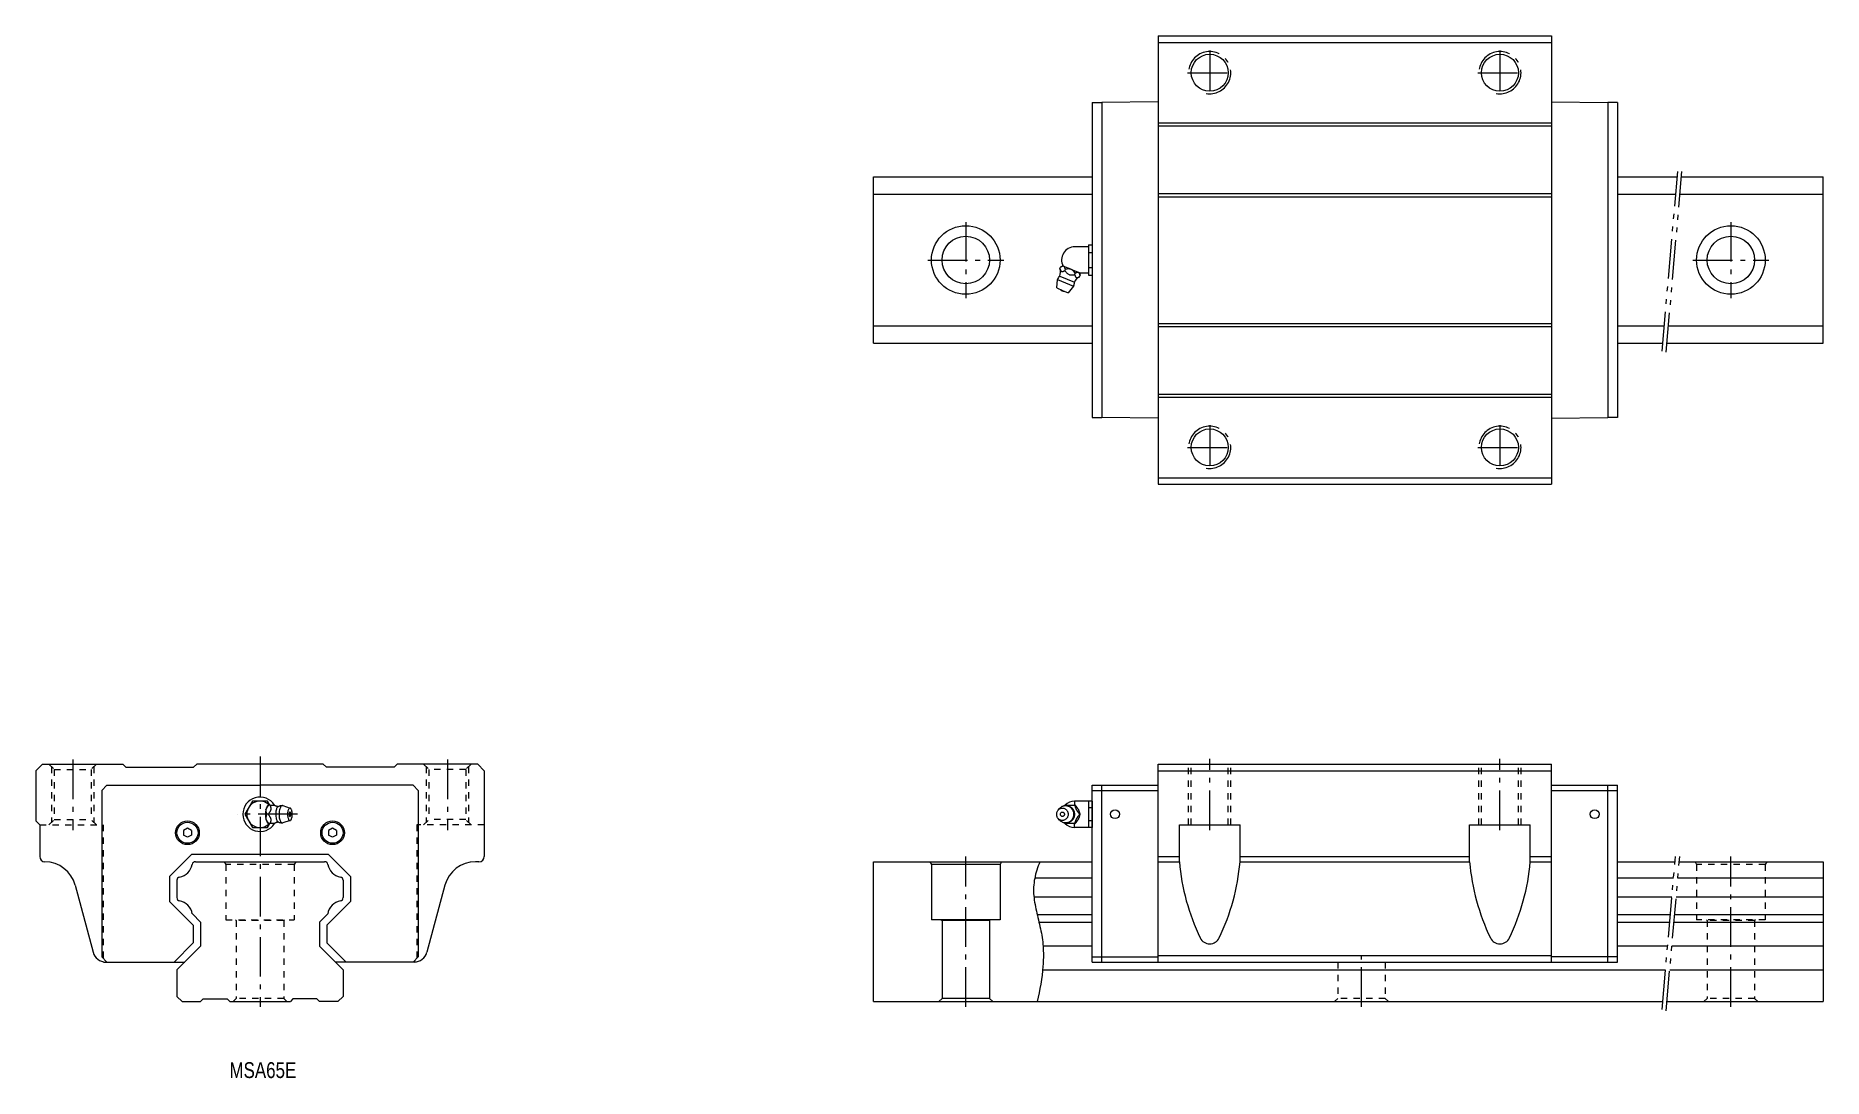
# Model space of a CAD drawing. Header units: inches. Extents: x -85 to 593, y -29 to 366.
import ezdxf

# ---------------------------------------------------------------- set-up
doc = ezdxf.new("R2010")
doc.units = ezdxf.units.IN
for name, pattern in [('CENTER', [22.8, 15, -3, 1.8, -3]), ('DASHED', [4.8, 2.4, -2.4]), ('PHANTOM', [27.6, 15, -3, 1.8, -3, 1.8, -3])]:
    doc.linetypes.add(name, pattern=pattern)
doc.layers.add('MSA45E [1]', color=7, linetype='Continuous', lineweight=0)
doc.styles.add('CK_TEXT_STYLE_0040', font='', dxfattribs={"width": 0.8, "height": 6})
doc.styles.get('CK_TEXT_STYLE_0040').set_extended_font_data('SMOOTH')

msp = doc.modelspace()

# ---------------------------------------------------------------- texts
at = {"layer": 'MSA45E [1]', "color": 4, "lineweight": 0, "insert": (1.08, -22.96), "char_height": 6, "attachment_point": 2, "line_spacing_factor": 0.96, "style": 'CK_TEXT_STYLE_0040'}
msp.add_mtext('MSA65E', dxfattribs=at)

# ---------------------------------------------------------------- linework, layer by layer
at = {"layer": 'MSA45E [1]', "color": 4, "linetype": 'Continuous', "lineweight": 0}
for p, q in [((340.46, 366.07), (489.46, 366.07)), ((340.46, 366.07), (340.46, 196.07)), ((489.46, 366.07), (489.46, 196.07)), ((340.46, 363.57), (489.46, 363.57)), ((315.46, 340.77), (319.06, 340.77)), ((315.46, 340.77), (315.46, 221.37)), ((340.46, 341.07), (319.06, 340.77)), ((319.06, 340.77), (319.06, 221.37)), ((489.46, 341.07), (510.86, 340.77)), ((514.46, 340.77), (510.86, 340.77)), ((510.86, 340.77), (510.86, 221.37)), ((514.46, 340.77), (514.46, 221.37)), ((340.46, 333.07), (489.46, 333.07)), ((340.46, 331.87), (489.46, 331.87)), ((232.5, 249.57), (232.5, 312.57)), ((232.5, 312.57), (315.46, 312.57)), ((514.46, 312.57), (537.18, 312.57)), ((538.79, 312.57), (592.5, 312.57)), ((592.5, 249.57), (592.5, 312.57)), ((232.5, 306.07), (315.46, 306.07)), ((340.46, 306.27), (489.46, 306.27)), ((340.46, 305.07), (489.46, 305.07)), ((514.46, 306.07), (536.61, 306.07)), ((538.22, 306.07), (592.5, 306.07)), ((313.97, 286.07, 0), (308.81, 286.07, 0)), ((313.97, 286.84), (315.46, 286.84)), ((313.97, 286.84), (313.97, 275.3)), ((315.46, 286.84), (315.46, 275.3)), ((514.46, 286.84), (514.46, 275.3)), ((303.17, 277.82, -0.2), (303.4, 278.37, -0.2)), ((304.58, 278.69, -0.2), (304.18, 278.86, -0.2)), ((304.58, 278.69, -0.2), (304.65, 278.66, -0.2)), ((307.34, 277.55, -0.2), (304.65, 278.66, -0.2)), ((313.97, 283.96), (315.46, 283.96)), ((313.97, 278.18), (315.46, 278.18)), ((301.96, 270.47, -0.2), (302.26, 273.7, -0.2)), ((302.26, 273.7, -0.2), (305.31, 272.44, -0.2)), ((303.11, 274.97, -0.2), (305.89, 273.82, -0.2)), ((305.03, 277.04, -0.2), (305.26, 277.6, -0.2)), ((305.31, 272.44, -0.2), (308.36, 271.17, -0.2)), ((305.89, 273.82, -0.2), (308.66, 272.67, -0.2)), ((308.36, 271.17, -0.2), (306.3, 268.67, -0.2)), ((307.34, 277.55, -0.2), (307.49, 277.49, -0.2)), ((310.18, 276.37, -0.2), (307.49, 277.49, -0.2)), ((308.77, 275.5, -0.2), (309, 276.05, -0.2)), ((310.18, 276.37, -0.2), (310.26, 276.34, -0.2)), ((310.65, 276.18, -0.2), (310.26, 276.34, -0.2)), ((310.63, 274.72, -0.2), (310.86, 275.28, -0.2)), ((313.97, 276.07, 0), (310.67, 276.07, 0)), ((313.97, 275.3), (315.46, 275.3)), ((301.96, 270.47, -0.2), (304.13, 269.57, -0.2)), ((304.13, 269.57, -0.2), (306.3, 268.67, -0.2)), ((232.5, 256.07), (315.46, 256.07)), ((340.46, 257.07), (489.46, 257.07)), ((340.46, 255.87), (489.46, 255.87)), ((514.46, 256.07), (532.24, 256.07)), ((533.85, 256.07), (592.5, 256.07)), ((232.5, 249.57), (315.46, 249.57)), ((514.46, 249.57), (531.67, 249.57)), ((533.28, 249.57), (592.5, 249.57)), ((340.46, 230.27), (489.46, 230.27)), ((340.46, 229.07), (489.46, 229.07)), ((315.46, 221.37), (319.06, 221.37)), ((340.46, 221.07), (319.06, 221.37)), ((489.46, 221.07), (510.86, 221.37)), ((514.46, 221.37), (510.86, 221.37)), ((340.46, 198.57), (489.46, 198.57)), ((340.46, 196.07), (489.46, 196.07)), ((-82.5, 90), (-85, 87.5)), ((-82.5, 90), (-52, 90)), ((-52, 90), (-50.8, 88.8)), ((-50.8, 88.8), (-25.2, 88.8)), ((-24, 90), (-25.2, 88.8)), ((24, 90), (-24, 90)), ((24, 90), (25.2, 88.8)), ((50.8, 88.8), (25.2, 88.8)), ((52, 90), (50.8, 88.8)), ((82.5, 90), (52, 90)), ((85, 87.5), (82.5, 90)), ((340.46, 15), (340.46, 90)), ((340.46, 90), (489.46, 90)), ((489.46, 15), (489.46, 90)), ((-85, 87.5), (-85, 68.5)), ((-60, 80), (-58, 82)), ((-58, 82), (0, 82)), ((58, 82), (0, 82)), ((60, 80), (58, 82)), ((85, 87.5), (85, 55)), ((315.46, 82), (340.46, 82)), ((315.46, 15), (315.46, 82)), ((319.06, 15), (319.06, 82)), ((340.46, 87.5), (489.46, 87.5)), ((489.46, 82), (514.46, 82)), ((510.86, 15), (510.86, 82)), ((514.46, 15), (514.46, 82)), ((-60, 80), (-60, 17)), ((-2.89, 75.99, -10.15), (-5.77, 71, -10.15)), ((2.9, 75.99, -10.16), (-2.89, 75.99, -10.16)), ((3.76, 74.48, -9.81), (2.9, 75.99, -10.16)), ((60, 80), (60, 17)), ((315.46, 76), (308.73, 76)), ((308.73, 76), (308.73, 74.49, 3.58)), ((313.97, 76), (313.97, 66)), ((315.46, 80), (340.46, 80)), ((315.46, 76), (315.46, 66)), ((489.46, 80), (514.46, 80)), ((-85, 68.5), (-83.5, 67)), ((-5.77, 71, -10.15), (-2.89, 65.99, -10.16)), ((2.22, 72.68), (2.25, 72.82)), ((2.25, 69.18), (2.22, 69.32)), ((3.22, 74.5), (3.31, 74.5)), ((3.87, 74.5), (3.31, 74.5)), ((3.87, 74.5), (5.51, 74.5)), ((8.64, 74.27), (11.45, 73.33)), ((11.45, 68.67), (8.64, 67.72)), ((302.52, 72.58, 10.72), (303.06, 73.22, 10.72)), ((303.06, 68.78, 10.72), (302.52, 69.42, 10.72)), ((305.03, 74.5, 10.72), (308.77, 74.5, 10.72)), ((308.77, 74.5, 10.72), (309, 74.5, 10.72)), ((310.18, 72.82, 10.72), (310.26, 72.68, 10.72)), ((310.26, 69.32, 10.72), (310.18, 69.18, 10.72)), ((310.63, 71, 10.72), (310.86, 71, 10.72)), ((315.46, 73.45, 4.36), (313.97, 73.45, 4.36)), ((315.46, 68.53, 4.35), (313.97, 68.53, 4.35)), ((-83.5, 67), (-83.5, 55)), ((-27.5, 65.73), (-29, 64.87)), ((-29, 64.87), (-29, 63.13)), ((-27.5, 62.27), (-29, 63.13)), ((-26, 64.87), (-27.5, 65.73)), ((-26, 63.13), (-27.5, 62.27)), ((-26, 64.87), (-26, 63.13)), ((-2.89, 65.99, -10.16), (2.89, 66, -10.15)), ((2.89, 66, -10.15), (3.76, 67.51, -9.81)), ((3.31, 67.5), (3.22, 67.5)), ((3.87, 67.5), (3.31, 67.5)), ((5.5, 67.5), (3.87, 67.5)), ((27.5, 65.73), (26, 64.87)), ((26, 64.87), (26, 63.13)), ((27.5, 62.27), (26, 63.13)), ((29, 64.87), (27.5, 65.73)), ((29, 63.13), (27.5, 62.27)), ((29, 64.87), (29, 63.13)), ((308.77, 67.5, 10.72), (305.03, 67.5, 10.72)), ((308.73, 66), (308.73, 67.51, 3.58)), ((315.46, 66), (308.73, 66)), ((308.77, 67.5, 10.72), (309, 67.5, 10.72)), ((348.46, 53), (348.46, 67)), ((348.46, 67), (371.46, 67)), ((371.46, 53), (371.46, 67)), ((458.46, 67), (481.46, 67)), ((458.46, 53), (458.46, 67)), ((481.46, 53), (481.46, 67)), ((-25.91, 55.8), (-34.3, 47.41)), ((25.91, 55.8), (-25.91, 55.8)), ((25.91, 55.8), (34.3, 47.41)), ((340.46, 55), (348.46, 55)), ((371.46, 55), (458.46, 55)), ((481.46, 55), (489.46, 55)), ((-24.41, 53), (24.5, 53)), ((83, 53), (81.66, 53)), ((232.5, 0), (232.5, 53)), ((232.5, 53), (315.46, 53)), ((253.92, 53), (254.5, 52)), ((254.5, 52), (254.5, 31)), ((280.5, 52), (254.5, 52)), ((281.08, 53), (280.5, 52)), ((280.5, 52), (280.5, 31)), ((340.46, 53), (348.46, 53)), ((371.46, 53), (458.46, 53)), ((481.46, 53), (489.46, 53)), ((514.46, 53), (536.31, 53)), ((537.91, 53), (592.5, 53)), ((592.5, 53), (592.5, 0)), ((-70.07, 44.11), (-63.26, 18.71)), ((-34.3, 47.41), (-34.3, 37.94)), ((-31.5, 46), (-31.5, 39.4)), ((31.5, 46), (31.5, 39.4)), ((34.3, 47.41), (34.3, 37.94)), ((70.07, 44.11), (63.26, 18.71)), ((293.66, 46.89), (315.46, 46.89)), ((514.46, 46.89), (535.77, 46.89)), ((537.38, 46.89), (592.5, 46.89)), ((-34.3, 37.94), (-25.3, 28.94)), ((34.3, 37.94), (25.3, 28.94)), ((293.33, 39.69), (315.46, 39.69)), ((514.46, 39.69), (535.14, 39.69)), ((536.75, 39.69), (592.5, 39.69)), ((-25.65, 33.25), (-22.5, 30.1)), ((-25.3, 28.94), (-25.3, 22.3)), ((-22.5, 30.1), (-22.5, 21)), ((25.65, 33.25), (22.5, 30.1)), ((22.5, 30.1), (22.5, 21)), ((25.3, 28.94), (25.3, 22.3)), ((280.5, 31), (254.5, 31)), ((258.2, 31), (258.5, 30.7)), ((258.5, 30.7), (258.5, 1.2)), ((276.5, 30.7), (258.5, 30.7)), ((276.8, 31), (276.5, 30.7)), ((276.5, 30.7), (276.5, 1.2)), ((294.54, 33.06), (315.46, 33.06)), ((295.24, 30.14), (315.46, 30.14)), ((514.46, 33.06), (534.56, 33.06)), ((514.46, 30.14), (534.31, 30.14)), ((535.91, 30.14), (592.5, 30.14)), ((536.17, 33.06), (592.5, 33.06)), ((-32.6, 15), (-25.3, 22.3)), ((-22.5, 21), (-31.5, 12)), ((22.5, 21), (31.5, 12)), ((32.6, 15), (25.3, 22.3)), ((296.78, 21.1), (315.46, 21.1)), ((514.46, 21.1), (533.52, 21.1)), ((535.12, 21.1), (592.5, 21.1)), ((-60, 17), (-58, 15)), ((-59.3, 15), (-28.5, 15)), ((-58.43, 15), (-42.15, 15)), ((59.3, 15), (28.5, 15)), ((58.43, 15), (42.15, 15)), ((60, 17), (58, 15)), ((315.46, 17), (340.46, 17)), ((315.46, 15), (514.46, 15)), ((340.46, 17.5), (489.46, 17.5)), ((514.46, 17), (489.46, 17)), ((-31.5, 12), (-31.5, 2)), ((31.5, 12), (31.5, 2)), ((296.64, 12), (532.72, 12)), ((534.33, 12), (592.5, 12)), ((-31.5, 2), (-29.5, 0)), ((-29.5, 0), (-22.5, 0)), ((-21.5, 1), (-22.5, 0)), ((-21.5, 1), (-12.5, 1)), ((-12.5, 1), (-11.5, 0)), ((-11.5, 0), (11.5, 0)), ((12.5, 1), (11.5, 0)), ((21.5, 1), (12.5, 1)), ((21.5, 1), (22.5, 0)), ((29.5, 0), (22.5, 0)), ((31.5, 2), (29.5, 0)), ((232.5, 0), (531.67, 0)), ((258.5, 1.2), (257.3, 0)), ((276.5, 1.2), (258.5, 1.2)), ((277.7, 0), (276.5, 1.2)), ((533.28, 0), (592.5, 0))]:
    msp.add_line(p, q, dxfattribs=at)
at = {"layer": 'MSA45E [1]', "color": 253, "linetype": 'CENTER', "lineweight": 0}
for p, q in [((359.96, 360.47), (359.96, 343.67)), ((469.96, 360.47), (469.96, 343.67)), ((351.56, 352.07), (368.36, 352.07)), ((461.56, 352.07), (478.36, 352.07)), ((267.5, 295.47), (267.5, 266.67)), ((557.5, 295.47), (557.5, 266.67)), ((253.1, 281.07), (281.9, 281.07)), ((543.1, 281.07), (571.9, 281.07)), ((359.96, 218.47), (359.96, 201.67)), ((469.96, 218.47), (469.96, 201.67)), ((351.56, 210.07), (368.36, 210.07)), ((461.56, 210.07), (478.36, 210.07)), ((-71, 91.79), (-71, 65)), ((0, 92.88), (0, -2)), ((71, 91.79), (71, 65)), ((359.96, 65), (359.96, 92)), ((469.96, 65), (469.96, 92)), ((14.24, 71), (-8.57, 71)), ((267.5, -2), (267.5, 55)), ((557.5, -2), (557.5, 55)), ((417.5, -2), (417.5, 17.5))]:
    msp.add_line(p, q, dxfattribs=at)
at = {"layer": 'MSA45E [1]', "color": 253, "linetype": 'PHANTOM', "lineweight": 0}
for p, q in [((531.41, 246.53), (537.36, 314.57)), ((532.98, 246.14), (538.96, 314.57)), ((531.41, -3.04), (536.48, 55)), ((532.98, -3.43), (538.09, 55))]:
    msp.add_line(p, q, dxfattribs=at)
at = {"layer": 'MSA45E [1]', "color": 253, "linetype": 'DASHED', "lineweight": 0}
for p, q in [((-80, 90), (-78, 88)), ((-79, 89), (-79, 68)), ((-62, 90), (-64, 88)), ((-63, 89), (-63, 68)), ((62, 90), (64, 88)), ((63, 89), (63, 68)), ((80, 90), (78, 88)), ((79, 89), (79, 68)), ((351.96, 67), (351.96, 90)), ((352.96, 67), (352.96, 90)), ((366.96, 67), (366.96, 90)), ((367.96, 67), (367.96, 90)), ((461.96, 67), (461.96, 90)), ((462.96, 67), (462.96, 90)), ((476.96, 67), (476.96, 90)), ((477.96, 67), (477.96, 90)), ((-78, 88), (-78, 69)), ((-78, 88), (-64, 88)), ((-64, 88), (-64, 69)), ((64, 88), (64, 69)), ((78, 88), (64, 88)), ((78, 88), (78, 69)), ((-80, 67), (-78, 69)), ((-78, 69), (-64, 69)), ((-62, 67), (-64, 69)), ((62, 67), (64, 69)), ((78, 69), (64, 69)), ((80, 67), (78, 69)), ((302.16, 71, 10.72), (301.96, 71, 10.72)), ((-83.5, 67), (-59.5, 67)), ((-59.5, 67), (-59.5, 15.12)), ((59.5, 67), (59.5, 15.12)), ((85, 67), (59.5, 67)), ((-13.58, 53), (-13, 52)), ((-13.58, 53), (-13, 52)), ((13, 52), (-13, 52)), ((-13, 52), (-13, 31)), ((13.58, 53), (13, 52)), ((13.58, 53), (13, 52)), ((13, 52), (13, 31)), ((543.92, 53), (544.5, 52)), ((544.5, 52), (544.5, 31)), ((570.5, 52), (544.5, 52)), ((571.08, 53), (570.5, 52)), ((570.5, 52), (570.5, 31)), ((-13, 31), (13, 31)), ((-9.3, 31), (-9, 30.7)), ((-9.3, 31), (-9, 30.7)), ((9, 30.7), (-9, 30.7)), ((-9, 30.7), (-9, 1.2)), ((9.3, 31), (9, 30.7)), ((9.3, 31), (9, 30.7)), ((9, 30.7), (9, 1.2)), ((570.5, 31), (544.5, 31)), ((548.2, 31), (548.5, 30.7)), ((548.5, 30.7), (548.5, 1.2)), ((566.5, 30.7), (548.5, 30.7)), ((566.8, 31), (566.5, 30.7)), ((566.5, 30.7), (566.5, 1.2)), ((408.5, 15), (408.5, 1.2)), ((426.5, 15), (426.5, 1.2)), ((-9, 1.2), (-10.2, 0)), ((9, 1.2), (-9, 1.2)), ((10.2, 0), (9, 1.2)), ((408.5, 1.2), (407.3, 0)), ((426.5, 1.2), (408.5, 1.2)), ((427.7, 0), (426.5, 1.2)), ((548.5, 1.2), (547.3, 0)), ((566.5, 1.2), (548.5, 1.2)), ((567.7, 0), (566.5, 1.2))]:
    msp.add_line(p, q, dxfattribs=at)
at = {"layer": 'MSA45E [1]', "color": 4, "linetype": 'Continuous', "lineweight": 0}
for points in [[(303.17, 277.82), (303.2, 277.73), (303.23, 277.64), (303.26, 277.55), (303.3, 277.47), (303.33, 277.38), (303.37, 277.3), (303.4, 277.22), (303.44, 277.14), (303.48, 277.07), (303.51, 277.02), (303.54, 276.98), (303.56, 276.94), (303.59, 276.91), (303.63, 276.87), (303.66, 276.84), (303.69, 276.81), (303.73, 276.78), (303.76, 276.76), (303.8, 276.74), (303.84, 276.73), (303.89, 276.71), (303.93, 276.71), (303.97, 276.7), (304.02, 276.7), (304.07, 276.7), (304.11, 276.7), (304.16, 276.71), (304.25, 276.73), (304.35, 276.76), (304.45, 276.79), (304.54, 276.82), (304.64, 276.86), (304.74, 276.91), (304.84, 276.95), (304.94, 277), (305.03, 277.04)], [(304.58, 278.69), (304.55, 278.7), (304.52, 278.71), (304.48, 278.71), (304.45, 278.72), (304.41, 278.72), (304.38, 278.72), (304.34, 278.72), (304.31, 278.71), (304.27, 278.71), (304.18, 278.69), (304.08, 278.66), (303.99, 278.63), (303.89, 278.59), (303.79, 278.55), (303.69, 278.51), (303.59, 278.46), (303.5, 278.42), (303.4, 278.37)], [(305.03, 277.04), (305.19, 276.85), (305.35, 276.66), (305.51, 276.46), (305.68, 276.28), (305.85, 276.1), (306.03, 275.94), (306.23, 275.79), (306.43, 275.67), (306.65, 275.56), (306.87, 275.49), (307.1, 275.44), (307.34, 275.41), (307.57, 275.4), (307.81, 275.41), (308.05, 275.42), (308.29, 275.45), (308.53, 275.47), (308.77, 275.5)], [(307.34, 277.55), (307.28, 277.57), (307.22, 277.59), (307.15, 277.61), (307.09, 277.62), (307.03, 277.64), (306.96, 277.65), (306.9, 277.66), (306.83, 277.67), (306.76, 277.67), (306.6, 277.68), (306.43, 277.69), (306.26, 277.69), (306.1, 277.68), (305.93, 277.67), (305.76, 277.65), (305.6, 277.63), (305.43, 277.62), (305.26, 277.6)], [(309, 276.05), (308.91, 276.16), (308.82, 276.28), (308.73, 276.39), (308.63, 276.5), (308.54, 276.61), (308.45, 276.72), (308.35, 276.82), (308.25, 276.93), (308.15, 277.03), (308.08, 277.08), (308.02, 277.14), (307.95, 277.2), (307.88, 277.25), (307.81, 277.3), (307.74, 277.35), (307.67, 277.39), (307.59, 277.44), (307.52, 277.47), (307.51, 277.48), (307.51, 277.48), (307.51, 277.48), (307.51, 277.48), (307.5, 277.48), (307.5, 277.48), (307.5, 277.48), (307.49, 277.49), (307.49, 277.49)], [(308.77, 275.5), (308.8, 275.41), (308.83, 275.32), (308.86, 275.23), (308.9, 275.15), (308.93, 275.06), (308.97, 274.98), (309, 274.9), (309.04, 274.82), (309.08, 274.75), (309.11, 274.7), (309.14, 274.66), (309.17, 274.62), (309.2, 274.59), (309.23, 274.55), (309.26, 274.52), (309.29, 274.49), (309.33, 274.46), (309.36, 274.44), (309.4, 274.42), (309.44, 274.41), (309.49, 274.39), (309.53, 274.39), (309.57, 274.38), (309.62, 274.38), (309.67, 274.38), (309.71, 274.38), (309.76, 274.39), (309.85, 274.41), (309.95, 274.44), (310.05, 274.47), (310.14, 274.5), (310.24, 274.54), (310.34, 274.59), (310.44, 274.63), (310.54, 274.68), (310.63, 274.72)], [(310.18, 276.37), (310.12, 276.39), (310.06, 276.4), (310, 276.4), (309.94, 276.4), (309.88, 276.39), (309.81, 276.38), (309.75, 276.36), (309.68, 276.34), (309.61, 276.32), (309.55, 276.29), (309.48, 276.27), (309.41, 276.24), (309.34, 276.21), (309.27, 276.18), (309.2, 276.15), (309.14, 276.12), (309.07, 276.08), (309, 276.05)], [(2.22, 72.68), (2.18, 72.47), (2.15, 72.27), (2.12, 72.07), (2.1, 71.88), (2.08, 71.69), (2.07, 71.5), (2.06, 71.33), (2.06, 71.16), (2.05, 71), (2.05, 71), (2.06, 70.83), (2.06, 70.67), (2.07, 70.49), (2.08, 70.31), (2.1, 70.12), (2.12, 69.92), (2.15, 69.72), (2.18, 69.52), (2.22, 69.32)], [(2.22, 72.68), (2.21, 72.62), (2.2, 72.56), (2.2, 72.51), (2.2, 72.45), (2.19, 72.39), (2.19, 72.34), (2.2, 72.28), (2.2, 72.23), (2.21, 72.17), (2.22, 72.04), (2.25, 71.9), (2.28, 71.77), (2.32, 71.64), (2.36, 71.51), (2.4, 71.38), (2.45, 71.25), (2.49, 71.12), (2.54, 71)], [(2.54, 71), (2.51, 70.91), (2.48, 70.82), (2.44, 70.73), (2.41, 70.64), (2.38, 70.55), (2.35, 70.46), (2.33, 70.37), (2.3, 70.28), (2.28, 70.19), (2.25, 70.1), (2.23, 70), (2.22, 69.91), (2.21, 69.81), (2.2, 69.72), (2.19, 69.62), (2.2, 69.52), (2.2, 69.42), (2.22, 69.32)], [(3.31, 74.5), (3.23, 74.39), (3.14, 74.28), (3.05, 74.17), (2.96, 74.06), (2.88, 73.95), (2.79, 73.83), (2.71, 73.72), (2.64, 73.61), (2.56, 73.49), (2.52, 73.42), (2.48, 73.35), (2.44, 73.28), (2.4, 73.21), (2.37, 73.14), (2.33, 73.06), (2.3, 72.99), (2.28, 72.91), (2.26, 72.84), (2.26, 72.84), (2.26, 72.84), (2.25, 72.83), (2.25, 72.83), (2.25, 72.83), (2.25, 72.82), (2.25, 72.82), (2.25, 72.82), (2.25, 72.82)], [(3.09, 74.4), (2.96, 74.31), (2.84, 74.19), (2.73, 74.04), (2.63, 73.87), (2.53, 73.68), (2.45, 73.47), (2.37, 73.26), (2.31, 73.04), (2.25, 72.82)], [(2.25, 69.18), (2.28, 69.08), (2.32, 68.98), (2.36, 68.88), (2.4, 68.78), (2.45, 68.68), (2.51, 68.59), (2.57, 68.49), (2.63, 68.4), (2.69, 68.31), (2.75, 68.22), (2.82, 68.12), (2.89, 68.03), (2.96, 67.94), (3.03, 67.85), (3.1, 67.76), (3.17, 67.67), (3.24, 67.59), (3.31, 67.5)], [(2.25, 69.18), (2.31, 68.95), (2.37, 68.73), (2.45, 68.52), (2.53, 68.32), (2.63, 68.13), (2.73, 67.96), (2.84, 67.81), (2.96, 67.68), (3.09, 67.59)], [(3.07, 74.4), (3.08, 74.4), (3.08, 74.41), (3.09, 74.41), (3.09, 74.41), (3.1, 74.41), (3.1, 74.42), (3.11, 74.42), (3.12, 74.42), (3.12, 74.43), (3.13, 74.43), (3.13, 74.43), (3.13, 74.43), (3.14, 74.44), (3.14, 74.44), (3.15, 74.44), (3.15, 74.45), (3.16, 74.45), (3.16, 74.45), (3.17, 74.46), (3.17, 74.46), (3.18, 74.46), (3.18, 74.46), (3.18, 74.47), (3.19, 74.47), (3.19, 74.47), (3.2, 74.48), (3.2, 74.48), (3.2, 74.48), (3.21, 74.49), (3.21, 74.49), (3.21, 74.49), (3.22, 74.49), (3.22, 74.5), (3.23, 74.5), (3.23, 74.5), (3.23, 74.51)], [(6.98, 67.99), (6.97, 67.99), (6.96, 67.99), (6.95, 67.99), (6.94, 67.99), (6.93, 67.99), (6.92, 67.99), (6.91, 67.99), (6.9, 67.99), (6.89, 67.99), (6.84, 67.98), (6.79, 67.98), (6.75, 67.98), (6.7, 67.97), (6.65, 67.96), (6.6, 67.95), (6.55, 67.94), (6.51, 67.93), (6.46, 67.92), (6.42, 67.91), (6.37, 67.9), (6.33, 67.89), (6.29, 67.88), (6.24, 67.86), (6.2, 67.85), (6.16, 67.84), (6.12, 67.82), (6.08, 67.81), (6.04, 67.79), (6, 67.78), (5.97, 67.76), (5.93, 67.74), (5.89, 67.73), (5.86, 67.71), (5.83, 67.69), (5.79, 67.68), (5.76, 67.66), (5.73, 67.64), (5.7, 67.62), (5.67, 67.61), (5.64, 67.59), (5.61, 67.57), (5.58, 67.55), (5.56, 67.54), (5.53, 67.52), (5.51, 67.5), (5.51, 67.5), (5.51, 67.5), (5.5, 67.5), (5.5, 67.5), (5.5, 67.5), (5.5, 67.49), (5.5, 67.49), (5.5, 67.49), (5.49, 67.49)], [(5.5, 74.5), (5.52, 74.49), (5.53, 74.48), (5.54, 74.47), (5.56, 74.46), (5.57, 74.45), (5.59, 74.44), (5.6, 74.43), (5.62, 74.42), (5.63, 74.41), (5.66, 74.39), (5.69, 74.37), (5.73, 74.35), (5.76, 74.34), (5.79, 74.32), (5.83, 74.3), (5.86, 74.28), (5.9, 74.26), (5.93, 74.25), (5.97, 74.23), (6.01, 74.21), (6.05, 74.2), (6.1, 74.18), (6.14, 74.17), (6.18, 74.15), (6.22, 74.14), (6.27, 74.12), (6.31, 74.11), (6.36, 74.1), (6.4, 74.08), (6.45, 74.07), (6.5, 74.06), (6.55, 74.05), (6.59, 74.04), (6.64, 74.03), (6.69, 74.03), (6.74, 74.02), (6.77, 74.02), (6.8, 74.01), (6.83, 74.01), (6.85, 74.01), (6.88, 74.01), (6.91, 74.01), (6.94, 74), (6.97, 74), (7, 74)], [(6.82, 73.91), (6.62, 73.73), (6.5, 73.57), (6.41, 73.41), (6.3, 73.18), (6.2, 72.88), (6.1, 72.52), (6.03, 72.13), (5.98, 71.74), (5.95, 71.41), (5.94, 71.1), (5.94, 71), (5.94, 71), (5.96, 70.45), (5.99, 70.11), (6.06, 69.69), (6.13, 69.34), (6.21, 69.06), (6.32, 68.76), (6.42, 68.56), (6.54, 68.37), (6.65, 68.23), (6.77, 68.11), (6.82, 68.08)], [(6.81, 73.91), (6.82, 73.91), (6.82, 73.91), (6.83, 73.92), (6.83, 73.92), (6.84, 73.92), (6.84, 73.92), (6.85, 73.93), (6.85, 73.93), (6.85, 73.93), (6.89, 73.96), (6.93, 73.98), (6.97, 74), (7, 74.02), (7.04, 74.04), (7.08, 74.06), (7.12, 74.08), (7.16, 74.1), (7.2, 74.11), (7.25, 74.13), (7.29, 74.15), (7.33, 74.16), (7.37, 74.17), (7.41, 74.19), (7.45, 74.2), (7.49, 74.21), (7.54, 74.23), (7.58, 74.24), (7.62, 74.25), (7.67, 74.26), (7.71, 74.27), (7.75, 74.27), (7.79, 74.28), (7.84, 74.29), (7.88, 74.29), (7.93, 74.3), (7.97, 74.3), (8.02, 74.31), (8.07, 74.31), (8.11, 74.31), (8.16, 74.32), (8.21, 74.32), (8.26, 74.32), (8.3, 74.31), (8.35, 74.31), (8.4, 74.31), (8.41, 74.31), (8.43, 74.3), (8.45, 74.3), (8.46, 74.3), (8.48, 74.3), (8.5, 74.29), (8.51, 74.29), (8.53, 74.29), (8.54, 74.28)], [(8.54, 67.7), (8.5, 67.7), (8.45, 67.69), (8.41, 67.69), (8.37, 67.69), (8.33, 67.68), (8.29, 67.68), (8.24, 67.68), (8.2, 67.68), (8.16, 67.68), (8.11, 67.68), (8.07, 67.68), (8.02, 67.68), (7.98, 67.69), (7.93, 67.69), (7.88, 67.7), (7.84, 67.7), (7.79, 67.71), (7.75, 67.72), (7.7, 67.73), (7.66, 67.74), (7.61, 67.75), (7.57, 67.76), (7.53, 67.77), (7.49, 67.78), (7.44, 67.79), (7.4, 67.81), (7.36, 67.82), (7.32, 67.84), (7.28, 67.85), (7.24, 67.87), (7.2, 67.88), (7.16, 67.9), (7.12, 67.92), (7.08, 67.94), (7.04, 67.96), (7, 67.98), (6.98, 67.99), (6.96, 68), (6.94, 68.01), (6.91, 68.03), (6.89, 68.04), (6.87, 68.05), (6.85, 68.07), (6.83, 68.08), (6.81, 68.1)], [(8.48, 74.3), (8.27, 74.25), (8.14, 74.18), (8.03, 74.08), (7.93, 73.97), (7.81, 73.79), (7.71, 73.61), (7.59, 73.36), (7.48, 73.04), (7.38, 72.65), (7.3, 72.22), (7.25, 71.8), (7.22, 71.44), (7.21, 71.1), (7.21, 71), (7.21, 71), (7.24, 70.36), (7.27, 70), (7.32, 69.67), (7.4, 69.26), (7.5, 68.91), (7.6, 68.62), (7.71, 68.38), (7.81, 68.2), (7.9, 68.06), (8.02, 67.92), (8.13, 67.83), (8.24, 67.75), (8.37, 67.71), (8.48, 67.7), (8.6, 67.71), (8.64, 67.72)], [(8.64, 74.27), (8.62, 74.28), (8.6, 74.28), (8.58, 74.28), (8.57, 74.29), (8.55, 74.29), (8.53, 74.29), (8.51, 74.3), (8.49, 74.3), (8.48, 74.3)], [(12.24, 71), (12.21, 71.57), (12.18, 71.86), (12.1, 72.24), (12.03, 72.51), (11.94, 72.74), (11.84, 72.94), (11.74, 73.1), (11.65, 73.2), (11.57, 73.27), (11.49, 73.31), (11.38, 73.34), (11.28, 73.34), (11.18, 73.31), (11.09, 73.26), (10.99, 73.16), (10.89, 73.04), (10.79, 72.86), (10.69, 72.62), (10.6, 72.32), (10.52, 71.98), (10.48, 71.64), (10.45, 71.35), (10.44, 71.08), (10.44, 71), (10.44, 71), (10.47, 70.43), (10.5, 70.14), (10.58, 69.75), (10.65, 69.49), (10.74, 69.25), (10.84, 69.05), (10.94, 68.89), (11.02, 68.8), (11.11, 68.73), (11.19, 68.68), (11.3, 68.65), (11.4, 68.65), (11.5, 68.68), (11.59, 68.74), (11.69, 68.84), (11.79, 68.96), (11.89, 69.13), (11.99, 69.37), (12.08, 69.67), (12.16, 70.01), (12.2, 70.35), (12.23, 70.64), (12.24, 70.91), (12.24, 71)], [(11.54, 71.64), (11.44, 71.79), (11.38, 71.82), (11.33, 71.83), (11.27, 71.81), (11.22, 71.76), (11.16, 71.68), (11.11, 71.57), (11.06, 71.38), (11.03, 71.2), (11.02, 71.04), (11.02, 71), (11.02, 71), (11.02, 70.9), (11.03, 70.79), (11.05, 70.68), (11.07, 70.56), (11.1, 70.44), (11.15, 70.33), (11.21, 70.25), (11.27, 70.19), (11.34, 70.17)], [(11.34, 70.17), (11.36, 70.17), (11.39, 70.18), (11.41, 70.19), (11.44, 70.21), (11.46, 70.23), (11.48, 70.25), (11.5, 70.28), (11.52, 70.31), (11.54, 70.35)], [(303.06, 73.22), (303.44, 73.61), (303.64, 73.76), (303.89, 73.92), (304.09, 74.03), (304.33, 74.12), (304.58, 74.2), (304.83, 74.26), (305.04, 74.29), (305.31, 74.3)], [(304.53, 67.8), (304.52, 67.81), (304.51, 67.81), (304.5, 67.82), (304.49, 67.82), (304.48, 67.82), (304.47, 67.83), (304.46, 67.83), (304.45, 67.83), (304.44, 67.84), (304.43, 67.84), (304.43, 67.84), (304.43, 67.84), (304.43, 67.84), (304.43, 67.84), (304.42, 67.84), (304.42, 67.85), (304.42, 67.85), (304.42, 67.85)], [(308.68, 71), (308.68, 70.95), (308.68, 70.9), (308.67, 70.85), (308.67, 70.8), (308.67, 70.75), (308.66, 70.7), (308.66, 70.65), (308.65, 70.6), (308.65, 70.55), (308.64, 70.49), (308.63, 70.44), (308.62, 70.39), (308.61, 70.34), (308.6, 70.28), (308.59, 70.23), (308.58, 70.18), (308.56, 70.13), (308.55, 70.08), (308.53, 70.02), (308.52, 69.97), (308.5, 69.92), (308.48, 69.87), (308.46, 69.82), (308.45, 69.77), (308.43, 69.72), (308.41, 69.67), (308.38, 69.62), (308.36, 69.57), (308.34, 69.53), (308.31, 69.48), (308.29, 69.43), (308.26, 69.38), (308.24, 69.34), (308.21, 69.29), (308.18, 69.24), (308.16, 69.2), (308.13, 69.15), (308.1, 69.11), (308.07, 69.06), (308.04, 69.02), (308, 68.98), (307.97, 68.93), (307.94, 68.89), (307.9, 68.85), (307.87, 68.81), (307.83, 68.77), (307.8, 68.73), (307.76, 68.69), (307.72, 68.65), (307.69, 68.62), (307.65, 68.58), (307.61, 68.54), (307.57, 68.51), (307.53, 68.47), (307.49, 68.44), (307.45, 68.4), (307.41, 68.37), (307.36, 68.34), (307.32, 68.3), (307.28, 68.27), (307.23, 68.24), (307.19, 68.21), (307.15, 68.18), (307.1, 68.16), (307.06, 68.13), (307.01, 68.1), (306.96, 68.08), (306.92, 68.05), (306.87, 68.03), (306.82, 68), (306.77, 67.98), (306.73, 67.96), (306.68, 67.94), (306.63, 67.92), (306.58, 67.9), (306.53, 67.88), (306.48, 67.86), (306.43, 67.84), (306.38, 67.83), (306.33, 67.81), (306.28, 67.8), (306.23, 67.79), (306.18, 67.77), (306.13, 67.76), (306.08, 67.75), (306.03, 67.74), (305.97, 67.73), (305.92, 67.72), (305.87, 67.71), (305.82, 67.71), (305.77, 67.7), (305.72, 67.7), (305.66, 67.69), (305.61, 67.69), (305.56, 67.68), (305.51, 67.68), (305.46, 67.68), (305.4, 67.68), (305.35, 67.68), (305.3, 67.68), (305.25, 67.69), (305.2, 67.69), (305.14, 67.7), (305.09, 67.7), (305.04, 67.71), (304.99, 67.71), (304.94, 67.72), (304.89, 67.73), (304.86, 67.73), (304.83, 67.74), (304.8, 67.74), (304.77, 67.75), (304.73, 67.75), (304.7, 67.76), (304.67, 67.77), (304.64, 67.77), (304.61, 67.78)], [(304.84, 74.27), (304.87, 74.27), (304.9, 74.28), (304.93, 74.28), (304.96, 74.29), (304.99, 74.29), (305.02, 74.29), (305.05, 74.3), (305.08, 74.3), (305.11, 74.3), (305.16, 74.31), (305.22, 74.31), (305.27, 74.31), (305.32, 74.32), (305.37, 74.32), (305.42, 74.32), (305.48, 74.32), (305.53, 74.32), (305.58, 74.31), (305.63, 74.31), (305.68, 74.31), (305.73, 74.3), (305.79, 74.3), (305.84, 74.29), (305.89, 74.28), (305.94, 74.28), (305.99, 74.27), (306.04, 74.26), (306.09, 74.25), (306.14, 74.24), (306.19, 74.22), (306.24, 74.21), (306.29, 74.2), (306.34, 74.18), (306.39, 74.17), (306.44, 74.15), (306.49, 74.14), (306.54, 74.12), (306.59, 74.1), (306.63, 74.08), (306.68, 74.06), (306.73, 74.04), (306.78, 74.02), (306.82, 74), (306.87, 73.97), (306.91, 73.95), (306.96, 73.93), (307, 73.9), (307.05, 73.88), (307.09, 73.85), (307.14, 73.82), (307.18, 73.79), (307.22, 73.77), (307.26, 73.74), (307.31, 73.71), (307.35, 73.68), (307.39, 73.64), (307.43, 73.61), (307.47, 73.58), (307.51, 73.55), (307.55, 73.51), (307.59, 73.48), (307.62, 73.44), (307.66, 73.41), (307.7, 73.37), (307.73, 73.34), (307.77, 73.3), (307.81, 73.26), (307.84, 73.22), (307.87, 73.18), (307.91, 73.14), (307.94, 73.1), (307.97, 73.06), (308, 73.02), (308.03, 72.98), (308.06, 72.94), (308.09, 72.9), (308.12, 72.85), (308.15, 72.81), (308.18, 72.77), (308.21, 72.72), (308.23, 72.68), (308.26, 72.63), (308.28, 72.58), (308.31, 72.54), (308.33, 72.49), (308.35, 72.44), (308.37, 72.4), (308.4, 72.35), (308.42, 72.3), (308.44, 72.25), (308.45, 72.2), (308.47, 72.16), (308.49, 72.11), (308.51, 72.06), (308.52, 72.01), (308.54, 71.96), (308.55, 71.91), (308.57, 71.86), (308.58, 71.8), (308.59, 71.75), (308.6, 71.7), (308.61, 71.65), (308.62, 71.6), (308.63, 71.55), (308.64, 71.49), (308.65, 71.44), (308.65, 71.39), (308.66, 71.34), (308.66, 71.3), (308.67, 71.26), (308.67, 71.22), (308.67, 71.19), (308.67, 71.15), (308.67, 71.11), (308.68, 71.08), (308.68, 71.04), (308.68, 71)], [(304.85, 74.26), (304.87, 74.28), (304.89, 74.31), (304.91, 74.34), (304.93, 74.37), (304.95, 74.39), (304.97, 74.42), (304.99, 74.45), (305.01, 74.47), (305.03, 74.5)], [(308.77, 74.5), (308.8, 74.39), (308.83, 74.28), (308.86, 74.17), (308.9, 74.06), (308.93, 73.95), (308.97, 73.84), (309, 73.73), (309.04, 73.61), (309.08, 73.5), (309.11, 73.43), (309.14, 73.35), (309.17, 73.28), (309.2, 73.21), (309.23, 73.14), (309.26, 73.07), (309.29, 72.99), (309.33, 72.92), (309.36, 72.84), (309.4, 72.77), (309.44, 72.69), (309.49, 72.62), (309.53, 72.54), (309.57, 72.47), (309.62, 72.39), (309.67, 72.32), (309.71, 72.25), (309.76, 72.18), (309.85, 72.04), (309.95, 71.9), (310.05, 71.77), (310.14, 71.64), (310.24, 71.51), (310.34, 71.38), (310.44, 71.25), (310.54, 71.13), (310.63, 71)], [(310.63, 71), (310.55, 70.89), (310.47, 70.78), (310.38, 70.67), (310.3, 70.56), (310.21, 70.45), (310.13, 70.34), (310.04, 70.23), (309.96, 70.11), (309.88, 70), (309.83, 69.93), (309.78, 69.85), (309.73, 69.78), (309.69, 69.71), (309.64, 69.64), (309.6, 69.57), (309.55, 69.49), (309.51, 69.42), (309.47, 69.34), (309.42, 69.27), (309.38, 69.19), (309.35, 69.12), (309.31, 69.04), (309.27, 68.97), (309.24, 68.89), (309.21, 68.82), (309.18, 68.75), (309.15, 68.68), (309.1, 68.54), (309.05, 68.4), (309, 68.27), (308.96, 68.14), (308.92, 68.01), (308.88, 67.88), (308.84, 67.75), (308.81, 67.63), (308.77, 67.5)], [(3.23, 67.49), (3.22, 67.5), (3.22, 67.5), (3.22, 67.5), (3.21, 67.5), (3.21, 67.51), (3.21, 67.51), (3.2, 67.51), (3.2, 67.52), (3.2, 67.52), (3.19, 67.52), (3.19, 67.52), (3.18, 67.53), (3.18, 67.53), (3.18, 67.53), (3.17, 67.54), (3.17, 67.54), (3.16, 67.54), (3.16, 67.54), (3.15, 67.55), (3.15, 67.55), (3.15, 67.55), (3.14, 67.55), (3.14, 67.56), (3.13, 67.56), (3.13, 67.56), (3.12, 67.57), (3.12, 67.57), (3.11, 67.57), (3.11, 67.57), (3.1, 67.58), (3.1, 67.58), (3.09, 67.58), (3.09, 67.59), (3.08, 67.59), (3.08, 67.59), (3.07, 67.59)], [(305.03, 67.5), (305.01, 67.53), (304.99, 67.55), (304.97, 67.58), (304.95, 67.61), (304.93, 67.63), (304.91, 67.66), (304.89, 67.68), (304.87, 67.71), (304.85, 67.74)]]:
    msp.add_lwpolyline(points, dxfattribs=at)
at = {"layer": 'MSA45E [1]', "color": 4, "linetype": 'Continuous', "lineweight": 0, "extrusion": (0, 0, -1)}
for points in [[(-305.26, 277.6), (-305.23, 277.69), (-305.2, 277.77), (-305.17, 277.86), (-305.13, 277.95), (-305.1, 278.03), (-305.06, 278.12), (-305.03, 278.2), (-304.99, 278.28), (-304.95, 278.35), (-304.92, 278.39), (-304.89, 278.44), (-304.87, 278.47), (-304.84, 278.51), (-304.81, 278.55), (-304.77, 278.58), (-304.74, 278.61), (-304.7, 278.63), (-304.67, 278.66), (-304.67, 278.66), (-304.66, 278.66), (-304.66, 278.66), (-304.66, 278.66), (-304.66, 278.66), (-304.66, 278.66), (-304.66, 278.66), (-304.66, 278.66), (-304.65, 278.66)], [(-310.86, 275.28), (-310.84, 275.35), (-310.81, 275.42), (-310.79, 275.49), (-310.76, 275.56), (-310.73, 275.63), (-310.71, 275.7), (-310.68, 275.77), (-310.65, 275.84), (-310.62, 275.9), (-310.59, 275.96), (-310.55, 276.02), (-310.52, 276.08), (-310.48, 276.14), (-310.44, 276.19), (-310.4, 276.23), (-310.35, 276.28), (-310.31, 276.31), (-310.26, 276.34)], [(-3.09, 71), (-3.18, 71.11), (-3.27, 71.22), (-3.36, 71.33), (-3.44, 71.44), (-3.53, 71.55), (-3.61, 71.66), (-3.69, 71.77), (-3.77, 71.89), (-3.85, 72), (-3.89, 72.07), (-3.93, 72.14), (-3.97, 72.21), (-4.01, 72.29), (-4.04, 72.36), (-4.07, 72.43), (-4.1, 72.5), (-4.13, 72.58), (-4.15, 72.65), (-4.17, 72.73), (-4.19, 72.8), (-4.2, 72.88), (-4.21, 72.95), (-4.21, 73.03), (-4.21, 73.1), (-4.21, 73.18), (-4.21, 73.25), (-4.2, 73.32), (-4.18, 73.46), (-4.16, 73.59), (-4.13, 73.72), (-4.09, 73.86), (-4.05, 73.99), (-4, 74.11), (-3.96, 74.24), (-3.91, 74.37), (-3.87, 74.5)], [(-3.87, 67.5), (-3.91, 67.61), (-3.95, 67.72), (-3.99, 67.83), (-4.02, 67.94), (-4.06, 68.05), (-4.09, 68.16), (-4.12, 68.27), (-4.15, 68.39), (-4.18, 68.5), (-4.19, 68.57), (-4.2, 68.64), (-4.21, 68.71), (-4.21, 68.79), (-4.21, 68.86), (-4.21, 68.93), (-4.21, 69), (-4.2, 69.08), (-4.19, 69.15), (-4.18, 69.23), (-4.16, 69.3), (-4.14, 69.38), (-4.11, 69.45), (-4.09, 69.53), (-4.06, 69.6), (-4.02, 69.68), (-3.99, 69.75), (-3.95, 69.82), (-3.87, 69.96), (-3.78, 70.09), (-3.69, 70.22), (-3.6, 70.36), (-3.5, 70.49), (-3.4, 70.61), (-3.3, 70.74), (-3.2, 70.87), (-3.09, 71)], [(-304.13, 68.65), (-303.74, 68.69), (-303.54, 68.74), (-303.34, 68.81), (-303.14, 68.91), (-302.95, 69.03), (-302.76, 69.17), (-302.6, 69.33), (-302.44, 69.51), (-302.31, 69.71), (-302.2, 69.92), (-302.11, 70.13), (-302.04, 70.35), (-301.98, 70.64), (-301.96, 70.92), (-301.96, 71.19), (-301.99, 71.44), (-302.05, 71.67), (-302.14, 71.95), (-302.25, 72.18), (-302.37, 72.38), (-302.53, 72.6), (-302.69, 72.77), (-302.84, 72.9), (-303.03, 73.03), (-303.24, 73.15), (-303.41, 73.22), (-303.6, 73.28), (-303.78, 73.32), (-303.98, 73.34), (-304.13, 73.35), (-304.13, 73.35), (-304.51, 73.31), (-304.72, 73.26), (-304.92, 73.19), (-305.11, 73.09), (-305.31, 72.97), (-305.49, 72.83), (-305.66, 72.67), (-305.81, 72.49), (-305.94, 72.29), (-306.05, 72.08), (-306.14, 71.87), (-306.21, 71.65), (-306.27, 71.36), (-306.3, 71.08), (-306.29, 70.81), (-306.26, 70.56), (-306.21, 70.33), (-306.11, 70.05), (-306, 69.82), (-305.88, 69.62), (-305.72, 69.4), (-305.56, 69.23), (-305.41, 69.1), (-305.22, 68.97), (-305.01, 68.85), (-304.84, 68.78), (-304.65, 68.72), (-304.48, 68.68), (-304.27, 68.66), (-304.13, 68.65)], [(-305.31, 74.3), (-305.86, 74.25), (-306.07, 74.2), (-306.28, 74.13), (-306.49, 74.04), (-306.7, 73.94), (-306.9, 73.82), (-307.09, 73.68), (-307.28, 73.52), (-307.45, 73.35), (-307.62, 73.16), (-307.76, 72.96), (-307.94, 72.68), (-308.08, 72.38), (-308.19, 72.08), (-308.28, 71.77), (-308.33, 71.47), (-308.36, 71.17), (-308.36, 70.89), (-308.34, 70.62), (-308.29, 70.27), (-308.21, 69.96), (-308.11, 69.68), (-307.99, 69.43), (-307.83, 69.14), (-307.66, 68.89), (-307.49, 68.69), (-307.26, 68.46), (-307.06, 68.29), (-306.87, 68.16), (-306.64, 68.03), (-306.38, 67.91), (-306.17, 67.83), (-305.95, 67.77), (-305.74, 67.73), (-305.49, 67.71), (-305.31, 67.7), (-305.31, 67.7), (-304.81, 67.74), (-304.59, 67.79), (-304.33, 67.88), (-304.1, 67.97), (-303.85, 68.11), (-303.65, 68.23), (-303.46, 68.38), (-303.23, 68.59), (-303.06, 68.78)], [(-304.13, 70.17), (-303.87, 70.22), (-303.75, 70.28), (-303.63, 70.37), (-303.53, 70.48), (-303.45, 70.61), (-303.4, 70.74), (-303.37, 70.88), (-303.36, 71.06), (-303.39, 71.22), (-303.43, 71.35), (-303.51, 71.49), (-303.58, 71.59), (-303.68, 71.68), (-303.8, 71.75), (-303.91, 71.8), (-304.04, 71.82), (-304.13, 71.83), (-304.13, 71.83), (-304.38, 71.78), (-304.5, 71.72), (-304.62, 71.63), (-304.72, 71.52), (-304.8, 71.39), (-304.85, 71.26), (-304.88, 71.12), (-304.89, 70.94), (-304.87, 70.78), (-304.82, 70.65), (-304.75, 70.51), (-304.67, 70.41), (-304.57, 70.32), (-304.45, 70.25), (-304.34, 70.2), (-304.22, 70.18), (-304.13, 70.17)], [(-310.18, 72.82), (-310.12, 72.92), (-310.06, 73.02), (-310, 73.12), (-309.94, 73.22), (-309.88, 73.31), (-309.81, 73.41), (-309.75, 73.5), (-309.68, 73.6), (-309.61, 73.69), (-309.55, 73.78), (-309.48, 73.87), (-309.41, 73.96), (-309.34, 74.05), (-309.27, 74.14), (-309.2, 74.23), (-309.14, 74.32), (-309.07, 74.41), (-309, 74.5)], [(-309, 67.5), (-309.08, 67.61), (-309.17, 67.72), (-309.25, 67.83), (-309.34, 67.94), (-309.42, 68.05), (-309.5, 68.16), (-309.59, 68.27), (-309.67, 68.39), (-309.75, 68.5), (-309.8, 68.57), (-309.85, 68.65), (-309.9, 68.72), (-309.94, 68.79), (-309.99, 68.86), (-310.04, 68.93), (-310.08, 69.01), (-310.12, 69.08), (-310.17, 69.16), (-310.17, 69.16), (-310.17, 69.16), (-310.17, 69.16), (-310.17, 69.17), (-310.17, 69.17), (-310.18, 69.17), (-310.18, 69.17), (-310.18, 69.18), (-310.18, 69.18)], [(-310.86, 71), (-310.84, 71.09), (-310.81, 71.18), (-310.79, 71.27), (-310.76, 71.35), (-310.73, 71.44), (-310.71, 71.53), (-310.68, 71.62), (-310.65, 71.72), (-310.62, 71.81), (-310.59, 71.9), (-310.55, 71.99), (-310.52, 72.09), (-310.48, 72.18), (-310.44, 72.28), (-310.4, 72.38), (-310.35, 72.48), (-310.31, 72.58), (-310.26, 72.68)], [(-310.26, 69.32), (-310.28, 69.38), (-310.31, 69.43), (-310.34, 69.49), (-310.37, 69.55), (-310.39, 69.6), (-310.41, 69.66), (-310.44, 69.71), (-310.46, 69.77), (-310.48, 69.82), (-310.54, 69.96), (-310.58, 70.1), (-310.63, 70.23), (-310.67, 70.36), (-310.71, 70.49), (-310.75, 70.62), (-310.79, 70.75), (-310.83, 70.87), (-310.86, 71)]]:
    msp.add_lwpolyline(points, dxfattribs=at)
at = {"layer": 'MSA45E [1]', "color": 4, "linetype": 'Continuous', "lineweight": 0}
for centre, radius in [((359.96, 352.07), 7), ((469.96, 352.07), 7), ((267.5, 281.07), 13), ((557.5, 281.07), 13), ((267.5, 281.07), 9), ((557.5, 281.07), 9), ((359.96, 210.07), 7), ((469.96, 210.07), 7), ((-27.5, 64), 4.5), ((-27.5, 64), 4), ((27.5, 64), 4.5), ((27.5, 64), 4), ((324.06, 71), 1.65), ((505.86, 71), 1.65)]:
    msp.add_circle(centre, radius, dxfattribs=at)
at = {"layer": 'MSA45E [1]', "color": 253, "linetype": 'CENTER', "lineweight": 0}
for centre in [(359.96, 352.07), (469.96, 352.07), (359.96, 210.07), (469.96, 210.07)]:
    msp.add_arc(centre, 8, 260, 190, dxfattribs=at)
at = {"layer": 'MSA45E [1]', "color": 4, "linetype": 'Continuous', "lineweight": 0, "extrusion": (0.030396, -0.04549, 0.998502)}
msp.add_arc((412.92, 62.04, -3.62), 4.99, 56.14993, 173.84773, dxfattribs=at)
at = {"layer": 'MSA45E [1]', "color": 4, "linetype": 'Continuous', "lineweight": 0}
for centre, radius, start, end in [((299.44, 276.46, -0.2), 3.97, 337.9078, 19.96836), ((301.72, 281.97, -0.2), 3.97, 295.01553, 308.3929), ((304.62, 273.04, -0.2), 2.44, 127.94649, 164.43365), ((306.23, 272.37, -0.2), 2.44, 330.56635, 7.05351), ((312.31, 271.13, -0.2), 3.97, 115.01454, 157.09221), ((314.59, 276.63, -0.2), 3.97, 186.6071, 199.96997), ((304.6, 270.73, -0.2), 1.5, 213.94269, 281.05731), ((0, 71), 6.5, 32.54408, 327.38613), ((0, 71), 5, 44.427, 315.573), ((308.73, 71), 5, 89.99152, 135.57341), ((10.18, 71), 1.5, 334.42135, 25.57865), ((308.73, 71), 5, 224.42659, 270.00848), ((-81.5, 55), 2, 180, 269.3536), ((83, 55), 2, 270, 0), ((-81.66, 41), 12, 15, 89.3536), ((-31.67, 53.17), 6.1, 280.80394, 349.19606), ((-24.5, 51.8), 1.2, 90, 169.19606), ((24.5, 51.8), 1.2, 10.80394, 90), ((31.67, 53.17), 6.1, 190.80394, 259.19606), ((81.66, 41), 12, 90, 165), ((430.61, 60), 82.45, 184.87064, 205.7629), ((289.3, 60), 82.45, 334.2371, 355.12936), ((540.61, 60), 82.45, 184.87064, 205.7629), ((399.3, 60), 82.45, 334.2371, 355.12936), ((-30.3, 46), 1.2, 100.80394, 180), ((30.3, 46), 1.2, 0, 79.19606), ((-30.3, 39.4), 1.2, 180, 259.19606), ((-31.67, 32.23), 6.1, 9.65607, 79.19606), ((31.67, 32.23), 6.1, 100.80394, 170.34393), ((30.3, 39.4), 1.2, 280.80394, 0), ((359.96, 25.9), 4, 205.7629, 334.2371), ((469.96, 25.9), 4, 205.7629, 334.2371), ((-58.43, 20), 5, 195, 270), ((58.43, 20), 5, 270, 345)]:
    msp.add_arc(centre, radius, start, end, dxfattribs=at)
msp.add_open_spline([(295.61, 53), (294.76, 50.94), (294.04, 48.83), (293.41, 45.58), (293.27, 44.5), (293.16, 42.32), (293.19, 41.23), (293.49, 37.91), (293.94, 35.7), (294.95, 31.27), (295.53, 29.05), (296.21, 25.69), (296.4, 24.57), (296.69, 22.33), (296.79, 21.21), (296.97, 17.85), (296.92, 15.61), (296.41, 8.87), (295.57, 4.41), (294.53, 0)], degree=3, knots=[0, 0, 0, 0, 0.123976, 0.123976, 0.184461, 0.184461, 0.245237, 0.245237, 0.370302, 0.370302, 0.497921, 0.497921, 0.561138, 0.561138, 0.623679, 0.623679, 0.748162, 0.748162, 1, 1, 1, 1], dxfattribs=at)

msp.set_redraw_order([(e.dxf.handle, doc.entitydb.next_handle()) for e in msp.query("TEXT MTEXT ATTDEF DIMENSION ARC_DIMENSION")])  # texts and dimensions are drawn at this point

doc.saveas('drawing.dxf')
